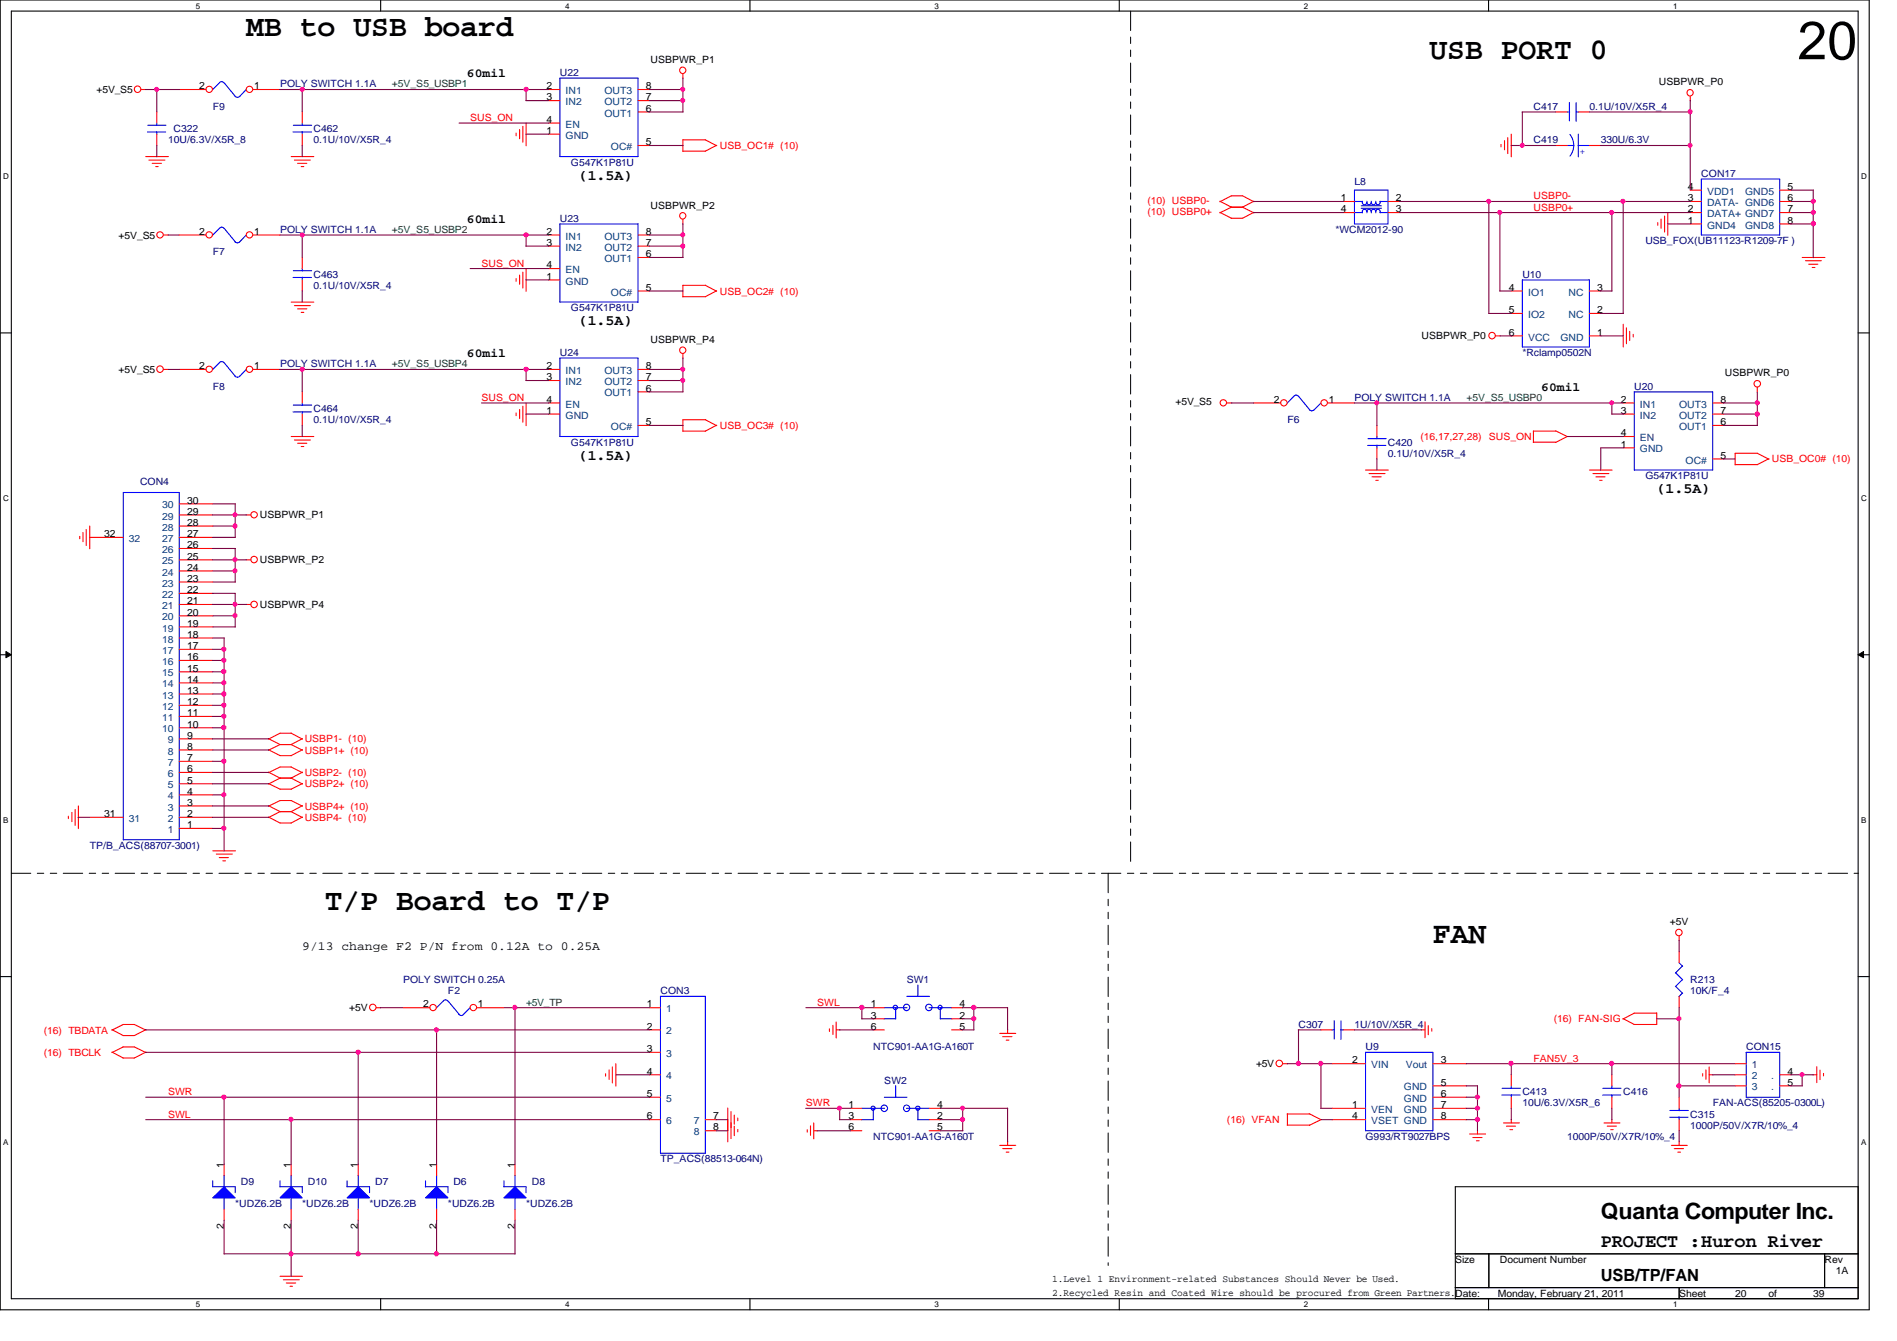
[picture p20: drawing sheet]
<svg xmlns="http://www.w3.org/2000/svg" width="297mm" height="210mm" viewBox="0 0 297 210" stroke-linecap="round" stroke-linejoin="round" font-family="sans-serif">
<defs><g id="words">
<text font-size="8.4" x="281.5" y="9.3">20</text>
<g font-size="4.7">
<text x="38.6" y="5.7">MB to USB board</text>
<text x="223.8" y="9.2">USB PORT 0</text>
<text x="50.8" y="142.4">T/P Board to T/P</text>
<text x="224.4" y="147.6">FAN</text>
</g>
<text font-size="3.5" x="250.7" y="190.8">Quanta Computer Inc.</text>
<text font-size="3" x="250.7" y="195.2">PROJECT :Huron River</text>
<text font-size="2.6" x="250.7" y="200.4">USB/TP/FAN</text>
<g font-size="2.3">
<text x="90.6" y="28.2">(1.5A)</text>
<text x="90.6" y="50.9">(1.5A)</text>
<text x="90.6" y="72">(1.5A)</text>
<text x="259.4" y="77.2">(1.5A)</text>
</g>
<g font-size="1.9">
<text x="73.1" y="12.1">60mil</text>
<text x="73.1" y="34.9">60mil</text>
<text x="73.1" y="55.9">60mil</text>
<text x="241.3" y="61.2">60mil</text>
<text x="47.3" y="148.7">9/13 change F2 P/N from 0.12A to 0.25A</text>
</g>
<g font-size="1.6" fill="#000080">
<text x="87.7" y="11.9">U22</text>
<text x="33.3" y="17.2">F9</text>
<text x="43.9" y="13.7">POLY SWITCH 1.1A</text>
<text x="240.1" y="17.2">C417</text>
<text x="248.9" y="17.2">0.1U/10V/X5R_4</text>
<text x="26.3" y="22.4">10U/6.3V/X5R_8</text>
<text x="27.2" y="20.7">C322</text>
<text x="49.1" y="20.7">C462</text>
<text x="49.1" y="22.4">0.1U/10V/X5R_4</text>
<text x="240.1" y="22.4">C419</text>
<text x="250.7" y="22.4">330U/6.3V</text>
<text x="89.4" y="26">G547K1P81U</text>
<text x="212.1" y="29">L8</text>
<text x="266.4" y="27.7">CON17</text>
<text x="87.7" y="34.7">U23</text>
<text x="33.3" y="40">F7</text>
<text x="43.9" y="36.5">POLY SWITCH 1.1A</text>
<text x="209.1" y="36.5">*WCM2012-90</text>
<text x="257.6" y="38.2">USB_FOX(UB11123-R1209-7F )</text>
<text x="49.1" y="43.5">C463</text>
<text x="49.1" y="45.3">0.1U/10V/X5R_4</text>
<text x="238.4" y="43.5">U10</text>
<text x="89.4" y="48.7">G547K1P81U</text>
<text x="43.9" y="57.5">POLY SWITCH 1.1A</text>
<text x="87.7" y="55.8">U24</text>
<text x="238.4" y="55.8">*Rclamp0502N</text>
<text x="33.3" y="61">F8</text>
<text x="49.1" y="64.5">C464</text>
<text x="212.1" y="62.8">POLY SWITCH 1.1A</text>
<text x="255.9" y="61">U20</text>
<text x="49.1" y="66.3">0.1U/10V/X5R_4</text>
<text x="89.4" y="69.8">G547K1P81U</text>
<text x="201.6" y="66.3">F6</text>
<text x="217.3" y="69.8">C420</text>
<text x="217.3" y="71.5">0.1U/10V/X5R_4</text>
<text x="21.9" y="75.9">CON4</text>
<text x="257.6" y="75">G547K1P81U</text>
<text x="14.1" y="132.9">TP/B_ACS(88707-3001)</text>
<text x="63.1" y="153.9">POLY SWITCH 0.25A</text>
<text x="70.1" y="155.7">F2</text>
<text x="103.4" y="155.7">CON3</text>
<text x="142" y="153.9">SW1</text>
<text x="264.7" y="153.9">R213</text>
<text x="264.7" y="155.7">10K/F_4</text>
<text x="203.3" y="160.9">C307</text>
<text x="212.1" y="160.9">1U/10V/X5R_4</text>
<text x="136.7" y="164.4">NTC901-AA1G-A160T</text>
<text x="213.8" y="164.4">U9</text>
<text x="273.4" y="164.4">CON15</text>
<text x="138.5" y="169.7">SW2</text>
<text x="238.4" y="171.4">C413</text>
<text x="238.4" y="173.2">10U/6.3V/X5R_6</text>
<text x="254.2" y="171.4">C416</text>
<text x="268.2" y="173.2">FAN-ACS(85205-0300L)</text>
<text x="136.7" y="178.4">NTC901-AA1G-A160T</text>
<text x="213.8" y="178.4">G993/RT9027BPS</text>
<text x="245.4" y="178.4">1000P/50V/X7R/10%_4</text>
<text x="264.7" y="174.9">C315</text>
<text x="264.7" y="176.7">1000P/50V/X7R/10%_4</text>
<text x="37.7" y="185.5">D9</text>
<text x="48.2" y="185.5">D10</text>
<text x="58.8" y="185.5">D7</text>
<text x="71" y="185.5">D6</text>
<text x="83.3" y="185.5">D8</text>
<text x="103.4" y="181.9">TP_ACS(88513-064N)</text>
<text x="36.8" y="188.9">*UDZ6.2B</text>
<text x="47.3" y="188.9">*UDZ6.2B</text>
<text x="57.9" y="188.9">*UDZ6.2B</text>
<text x="70.1" y="188.9">*UDZ6.2B</text>
<text x="82.4" y="188.9">*UDZ6.2B</text>
</g>
<g font-size="1.6">
<text x="101.9" y="9.8">USBPWR_P1</text>
<text x="15.1" y="14.6">+5V_S5</text>
<text x="31.2" y="14">2</text>
<text x="39.8" y="14">1</text>
<text x="85.6" y="14">2</text>
<text x="85.6" y="15.7">3</text>
<text x="101.1" y="17.5">6</text>
<text x="101.1" y="15.7">7</text>
<text x="101.1" y="14">8</text>
<text x="259.8" y="13.3">USBPWR_P0</text>
<text x="85.6" y="19.2">4</text>
<text x="85.6" y="21">1</text>
<text x="101.1" y="22.7">5</text>
<text x="264.3" y="29.7">4</text>
<text x="279.9" y="29.7">5</text>
<text x="101.9" y="32.6">USBPWR_P2</text>
<text x="210" y="31.5">1</text>
<text x="210" y="33.2">4</text>
<text x="218.6" y="33.2">3</text>
<text x="218.6" y="31.5">2</text>
<text x="264.3" y="31.5">3</text>
<text x="264.3" y="33.2">2</text>
<text x="264.3" y="35">1</text>
<text x="279.9" y="31.5">6</text>
<text x="279.9" y="33.2">7</text>
<text x="279.9" y="35">8</text>
<text x="18.6" y="37.3">+5V_S5</text>
<text x="31.2" y="36.7">2</text>
<text x="39.8" y="36.7">1</text>
<text x="85.6" y="36.7">2</text>
<text x="85.6" y="42">4</text>
<text x="85.6" y="38.5">3</text>
<text x="101.1" y="40.3">6</text>
<text x="101.1" y="38.5">7</text>
<text x="101.1" y="36.7">8</text>
<text x="85.6" y="43.8">1</text>
<text x="101.1" y="45.5">5</text>
<text x="236.3" y="45.5">4</text>
<text x="250.1" y="45.5">3</text>
<text x="101.9" y="53.6">USBPWR_P4</text>
<text x="222.6" y="53.1">USBPWR_P0</text>
<text x="236.3" y="49">5</text>
<text x="236.3" y="52.5">6</text>
<text x="250.1" y="52.5">1</text>
<text x="250.1" y="49">2</text>
<text x="18.6" y="58.4">+5V_S5</text>
<text x="31.2" y="57.8">2</text>
<text x="39.8" y="57.8">1</text>
<text x="85.6" y="57.8">2</text>
<text x="85.6" y="59.5">3</text>
<text x="101.1" y="59.5">7</text>
<text x="101.1" y="57.8">8</text>
<text x="270.1" y="58.9">USBPWR_P0</text>
<text x="85.6" y="63">4</text>
<text x="85.6" y="64.8">1</text>
<text x="101.1" y="61.3">6</text>
<text x="184.1" y="63.5">+5V_S5</text>
<text x="199.5" y="63">2</text>
<text x="208.1" y="63">1</text>
<text x="253.8" y="63">2</text>
<text x="253.8" y="64.8">3</text>
<text x="269.4" y="64.8">7</text>
<text x="269.4" y="63">8</text>
<text x="101.1" y="66.5">5</text>
<text x="253.8" y="68.3">4</text>
<text x="253.8" y="70.1">1</text>
<text x="269.4" y="71.8">5</text>
<text x="269.4" y="66.5">6</text>
<text x="29.3" y="78.8">30</text>
<text x="29.3" y="80.6">29</text>
<text x="29.3" y="82.3">28</text>
<text x="40.7" y="81.2">USBPWR_P1</text>
<text x="16.3" y="84.1">32</text>
<text x="29.3" y="84.1">27</text>
<text x="29.3" y="85.8">26</text>
<text x="29.3" y="87.6">25</text>
<text x="29.3" y="89.3">24</text>
<text x="40.7" y="88.2">USBPWR_P2</text>
<text x="29.3" y="91.1">23</text>
<text x="29.3" y="92.8">22</text>
<text x="29.3" y="94.6">21</text>
<text x="40.7" y="95.2">USBPWR_P4</text>
<text x="29.3" y="96.4">20</text>
<text x="29.3" y="98.1">19</text>
<text x="29.3" y="99.8">18</text>
<text x="29.3" y="101.6">17</text>
<text x="29.3" y="103.3">16</text>
<text x="29.3" y="105.1">15</text>
<text x="29.3" y="106.8">14</text>
<text x="29.3" y="108.6">13</text>
<text x="29.3" y="110.4">12</text>
<text x="29.3" y="112.1">11</text>
<text x="29.3" y="113.9">10</text>
<text x="29.3" y="115.6">9</text>
<text x="29.3" y="117.3">8</text>
<text x="29.3" y="119.1">7</text>
<text x="29.3" y="120.9">6</text>
<text x="29.3" y="122.6">5</text>
<text x="29.3" y="124.4">4</text>
<text x="16.3" y="127.9">31</text>
<text x="29.3" y="126.1">3</text>
<text x="29.3" y="127.9">2</text>
<text x="29.3" y="129.6">1</text>
<text x="261.5" y="144.8">+5V</text>
<text x="54.7" y="158.3">+5V</text>
<text x="66.2" y="157.7">2</text>
<text x="74.8" y="157.7">1</text>
<text x="101.3" y="157.7">1</text>
<text x="101.3" y="161.2">2</text>
<text x="136.4" y="157.7">1</text>
<text x="136.4" y="159.4">3</text>
<text x="136.4" y="161.2">6</text>
<text x="150.2" y="159.4">2</text>
<text x="150.2" y="157.7">4</text>
<text x="150.2" y="161.2">5</text>
<text x="101.3" y="164.7">3</text>
<text x="196.7" y="167">+5V</text>
<text x="211.7" y="166.5">2</text>
<text x="225.6" y="166.5">3</text>
<text x="101.3" y="168.2">4</text>
<text x="101.3" y="171.7">5</text>
<text x="132.8" y="173.4">1</text>
<text x="146.7" y="173.4">4</text>
<text x="211.7" y="173.4">1</text>
<text x="225.6" y="169.9">5</text>
<text x="225.6" y="171.7">6</text>
<text x="225.6" y="173.4">7</text>
<text x="279.9" y="168.2">4</text>
<text x="279.9" y="169.9">5</text>
<text x="101.3" y="175.2">6</text>
<text x="111.7" y="175.2">7</text>
<text x="111.7" y="177">8</text>
<text x="132.8" y="175.2">3</text>
<text x="132.8" y="177">6</text>
<text x="146.7" y="175.2">2</text>
<text x="146.7" y="177">5</text>
<text x="211.7" y="175.2">4</text>
<text x="225.6" y="175.2">8</text>
<text x="35" y="182.8" transform="rotate(-90 35 182.8)">1</text>
<text x="45.5" y="182.8" transform="rotate(-90 45.5 182.8)">1</text>
<text x="56" y="182.8" transform="rotate(-90 56 182.8)">1</text>
<text x="68.3" y="182.8" transform="rotate(-90 68.3 182.8)">1</text>
<text x="80.6" y="182.8" transform="rotate(-90 80.6 182.8)">1</text>
<text x="35" y="192.4" transform="rotate(-90 35 192.4)">2</text>
<text x="45.5" y="192.4" transform="rotate(-90 45.5 192.4)">2</text>
<text x="56" y="192.4" transform="rotate(-90 56 192.4)">2</text>
<text x="68.3" y="192.4" transform="rotate(-90 68.3 192.4)">2</text>
<text x="80.6" y="192.4" transform="rotate(-90 80.6 192.4)">2</text>
<text x="227.9" y="197.7">Size</text>
<text x="234.9" y="197.7">Document Number</text>
<text x="285.7" y="197.7">Rev</text>
<text x="164.8" y="200.7">1.Level 1 Environment-related Substances Should Never be Used.</text>
<text x="164.8" y="202.9">2.Recycled Resin and Coated Wire should be procured from Green Partners.Date:</text>
<text x="234.5" y="203">Monday, February 21, 2011</text>
<text x="262.9" y="203">Sheet</text>
<text x="271.7" y="203">20</text>
<text x="276.9" y="203">of</text>
<text x="283.9" y="203">39</text>
<text x="287.4" y="199.5">1A</text>
</g>
<g font-size="1.6" fill="#008000">
<text x="61.4" y="13.7">+5V_S5_USBP1</text>
<text x="61.4" y="36.5">+5V_S5_USBP2</text>
<text x="61.4" y="57.5">+5V_S5_USBP4</text>
<text x="229.6" y="62.8">+5V_S5_USBP0</text>
<text x="82.4" y="157.4">+5V_TP</text>
</g>
<g font-size="1.6" fill="#004080">
<text x="88.6" y="14.7">IN1</text>
<text x="88.6" y="16.5">IN2</text>
<text x="94.7" y="14.7">OUT3</text>
<text x="94.7" y="16.5">OUT2</text>
<text x="88.6" y="20">EN</text>
<text x="88.6" y="21.7">GND</text>
<text x="94.7" y="18.2">OUT1</text>
<text x="95.7" y="23.5">OC#</text>
<text x="267.3" y="30.5">VDD1</text>
<text x="267.3" y="32.3">DATA- GND6</text>
<text x="267.3" y="34">DATA+ GND7</text>
<text x="267.3" y="35.8">GND4</text>
<text x="273.3" y="30.5">GND5</text>
<text x="273.3" y="35.8">GND8</text>
<text x="88.6" y="37.5">IN1</text>
<text x="88.6" y="39.2">IN2</text>
<text x="94.7" y="41">OUT1</text>
<text x="94.7" y="37.5">OUT3</text>
<text x="94.7" y="39.2">OUT2</text>
<text x="88.6" y="42.8">EN</text>
<text x="88.6" y="44.5">GND</text>
<text x="95.7" y="46.3">OC#</text>
<text x="239.3" y="46.3">IO1</text>
<text x="245.6" y="46.3">NC</text>
<text x="239.3" y="49.8">IO2</text>
<text x="239.3" y="53.3">VCC</text>
<text x="244.3" y="53.3">GND</text>
<text x="245.6" y="49.8">NC</text>
<text x="88.6" y="58.5">IN1</text>
<text x="94.7" y="58.5">OUT3</text>
<text x="88.6" y="63.8">EN</text>
<text x="88.6" y="65.5">GND</text>
<text x="88.6" y="60.3">IN2</text>
<text x="94.7" y="62.1">OUT1</text>
<text x="94.7" y="60.3">OUT2</text>
<text x="256.8" y="63.8">IN1</text>
<text x="256.8" y="65.5">IN2</text>
<text x="262.9" y="65.5">OUT2</text>
<text x="262.9" y="63.8">OUT3</text>
<text x="95.7" y="67.3">OC#</text>
<text x="256.8" y="69">EN</text>
<text x="256.8" y="70.8">GND</text>
<text x="262.9" y="67.3">OUT1</text>
<text x="263.9" y="72.6">OC#</text>
<text x="25.4" y="79.6">30</text>
<text x="25.4" y="81.3">29</text>
<text x="25.4" y="83.1">28</text>
<text x="20.2" y="84.8">32</text>
<text x="25.4" y="84.8">27</text>
<text x="25.4" y="86.6">26</text>
<text x="25.4" y="88.3">25</text>
<text x="25.4" y="90.1">24</text>
<text x="25.4" y="91.8">23</text>
<text x="25.4" y="93.6">22</text>
<text x="25.4" y="95.3">21</text>
<text x="25.4" y="97.1">20</text>
<text x="25.4" y="98.8">19</text>
<text x="25.4" y="100.6">18</text>
<text x="25.4" y="102.4">17</text>
<text x="25.4" y="104.1">16</text>
<text x="25.4" y="105.9">15</text>
<text x="25.4" y="107.6">14</text>
<text x="25.4" y="109.3">13</text>
<text x="25.4" y="111.1">12</text>
<text x="25.4" y="112.9">11</text>
<text x="25.4" y="114.6">10</text>
<text x="26.3" y="116.4">9</text>
<text x="26.3" y="118.1">8</text>
<text x="26.3" y="119.9">7</text>
<text x="26.3" y="121.6">6</text>
<text x="26.3" y="123.4">5</text>
<text x="26.3" y="125.1">4</text>
<text x="20.2" y="128.7">31</text>
<text x="26.3" y="126.9">3</text>
<text x="26.3" y="128.7">2</text>
<text x="26.3" y="130.4">1</text>
<text x="104.3" y="158.5">1</text>
<text x="104.3" y="161.9">2</text>
<text x="104.3" y="165.4">3</text>
<text x="214.7" y="167.2">VIN</text>
<text x="220.1" y="167.2">Vout</text>
<text x="274.3" y="167.2">1</text>
<text x="104.3" y="169">4</text>
<text x="104.3" y="172.5">5</text>
<text x="219.8" y="170.7">GND</text>
<text x="219.8" y="172.5">GND</text>
<text x="274.3" y="169">2</text>
<text x="274.3" y="170.7">3</text>
<text x="277.3" y="169">.</text>
<text x="277.3" y="170.7">.</text>
<text x="104.3" y="176">6</text>
<text x="108.7" y="177.7">8</text>
<text x="108.7" y="176">7</text>
<text x="214.7" y="174.2">VEN</text>
<text x="214.7" y="176">VSET GND</text>
<text x="219.8" y="174.2">GND</text>
</g>
<g font-size="1.6" fill="#f00">
<text x="73.6" y="19">SUS_ON</text>
<text x="112.7" y="23.3">USB_OC1# (10)</text>
<text x="179.7" y="33.7">(10) USBP0+</text>
<text x="179.7" y="31.9">(10) USBP0-</text>
<text x="240.1" y="31.2">USBP0-</text>
<text x="240.1" y="33">USBP0+</text>
<text x="75.4" y="41.7">SUS_ON</text>
<text x="112.7" y="46.1">USB_OC2# (10)</text>
<text x="75.4" y="62.8">SUS_ON</text>
<text x="112.7" y="67.1">USB_OC3# (10)</text>
<text x="222.4" y="68.9">(16,17,27,28)</text>
<text x="233.1" y="68.9">SUS_ON</text>
<text x="277.4" y="72.4">USB_OC0# (10)</text>
<text x="47.7" y="118">USBP1+ (10)</text>
<text x="47.7" y="116.2">USBP1- (10)</text>
<text x="47.7" y="121.5">USBP2- (10)</text>
<text x="47.7" y="123.2">USBP2+ (10)</text>
<text x="47.7" y="126.7">USBP4+ (10)</text>
<text x="47.7" y="128.5">USBP4- (10)</text>
<text x="6.9" y="161.8">(16) TBDATA</text>
<text x="128" y="157.4">SWL</text>
<text x="243.3" y="160">(16) FAN-SIG</text>
<text x="6.9" y="165.3">(16) TBCLK</text>
<text x="240.1" y="166.2">FAN5V_3</text>
<text x="26.3" y="171.4">SWR</text>
<text x="126.2" y="173.2">SWR</text>
<text x="26.3" y="174.9">SWL</text>
<text x="192.1" y="175.8">(16) VFAN</text>
</g>
<text font-size="1.6" fill="#00f" x="247.4" y="23.3" transform="rotate(90 247.4 23.3)">+</text>
<g font-size="1.3">
<text x="30.7" y="1.4">5</text>
<text x="88.5" y="1.4">4</text>
<text x="146.3" y="1.4">3</text>
<text x="204.2" y="1.4">2</text>
<text x="262" y="1.4">1</text>
<text x=".5" y="28.1">D</text>
<text x="291.4" y="28.1">D</text>
<text x=".5" y="78.4">C</text>
<text x="291.4" y="78.4">C</text>
<text x=".5" y="128.8">B</text>
<text x="291.4" y="128.8">B</text>
<text x=".5" y="179.2">A</text>
<text x="291.4" y="179.2">A</text>
<text x="30.7" y="204.6">5</text>
<text x="88.5" y="204.6">4</text>
<text x="146.3" y="204.6">3</text>
<text x="204.2" y="204.6">2</text>
<text x="262" y="204.6">1</text>
</g>
</g></defs>
<path d="M0 0h292.7v205h-292.7zM1.8 1.7h289.2v201.6h-289.2z" fill="none" stroke="#000" stroke-width=".17"/>
<g fill="#fff">
<path d="M30.7 .2h.7v1.4h-.7z"/>
<path d="M30.7 203.5h.7v1.4h-.7z"/>
</g>
<path d="M59.6 0v1.7M59.6 203.3v1.7" fill="none" stroke="#000" stroke-width=".17"/>
<g fill="#fff">
<path d="M88.5 .2h.7v1.4h-.7z"/>
<path d="M88.5 203.5h.7v1.4h-.7z"/>
</g>
<path d="M117.4 0v1.7M117.4 203.3v1.7" fill="none" stroke="#000" stroke-width=".17"/>
<g fill="#fff">
<path d="M146.3 .2h.7v1.4h-.7z"/>
<path d="M146.3 203.5h.7v1.4h-.7z"/>
</g>
<path d="M175.3 0v1.7M175.3 203.3v1.7" fill="none" stroke="#000" stroke-width=".17"/>
<g fill="#fff">
<path d="M204.2 .2h.6v1.4h-.6z"/>
<path d="M204.2 203.5h.6v1.4h-.6z"/>
</g>
<path d="M233.1 0v1.7M233.1 203.3v1.7" fill="none" stroke="#000" stroke-width=".17"/>
<g fill="#fff">
<path d="M262 .2h.7v1.4h-.7z"/>
<path d="M262 203.5h.7v1.4h-.7z"/>
<path d="M.5 26.9h.9v1.4h-.9z"/>
<path d="M291.4 26.9h.9v1.4h-.9z"/>
<path d="M.5 77.3h.9v1.4h-.9z"/>
<path d="M291.4 77.3h.9v1.4h-.9z"/>
</g>
<path d="M0 52.1h1.8M291 52.1h1.7" fill="none" stroke="#000" stroke-width=".17"/>
<g fill="#fff">
<path d="M.5 127.7h.8v1.4h-.8z"/>
<path d="M291.4 127.7h.8v1.4h-.8z"/>
</g>
<path d="M0 102.5h1.8M291 102.5h1.7" fill="none" stroke="#000" stroke-width=".17"/>
<path d="M.9 102l.9 .5-.9 .5zM291 102.5l.8-.5v1z" fill="#000"/>
<path d="M.9 102l.9 .5-.9 .5zM291 102.5l.8-.5v1z" fill="none" stroke="#000" stroke-width=".16"/>
<g fill="#fff">
<path d="M.5 178.1h.8v1.4h-.8z"/>
<path d="M291.4 178.1h.8v1.4h-.8z"/>
</g>
<path d="M0 152.9h1.8M291 152.9h1.7M227.9 185.8h63.1v17.5h-63.1zM227.9 196.3h63.1M233.1 196.3v5.2M285.7 196.3v5.2M227.9 201.5h63.1M262.9 201.5v1.8" fill="none" stroke="#000" stroke-width=".17"/>
<path d="M177 1.7v133.3M1.8 136.7h289.2M173.5 136.7v61.4" fill="none" stroke="#000" stroke-width=".16" stroke-dasharray="3 1 1 1 1 1"/>
<g fill="none" stroke="#f00" stroke-width=".17">
<path d="M22.1 14h.8M81.9 19.8v2.5M82.4 19.3v3.5M106.9 11.6v.7M264.7 15.1v.7M22.8 24.5h3.6M23.3 25.1h2.5M23.8 25.6h1.5M24.4 26.1h.4M25.6 36.8h.8M45.6 24.5h3.5M46.1 25.1h2.5"/>
<path d="M46.6 25.6h1.4M47.2 26.1h.4M80.8 20.8v.5M81.4 20.3v1.4M106.9 23.7h3.6M106.9 34.3v.8M110.4 21.9l1.8 .9M110.5 21.9h-3.6v1.8M112.2 22.7l-1.8 1M191 31.5l1.8 .9-1.8 .9M191 33.2l1.8 1M192.8 32.4h1.8"/>
<path d="M192.8 30.6h1.8l1.7 1M192.8 30.6l-1.8 1M194.6 32.4l1.7 .9M196.3 33.2l-1.7 1h-1.8M196.3 31.5l-1.7 .9M210.4 31.5h1.7M210.4 33.3h1.7M217.3 31.5h1.8M217.3 33.3h1.8M235 22.6v.4M235.6 22v1.5M236.1 21.5v2.5"/>
<path d="M236.6 21v3.6M243.6 22.8h1.8M248.9 22.8h1.8M259.6 34.8v.5M260.1 34.3v1.4M260.6 33.8v2.5M261.2 33.3v3.5M264.7 29.8h1.7M264.7 31.5h1.7M264.7 33.3h1.7M264.7 35.1h1.7M278.7 29.8h1.8"/>
<path d="M278.7 31.5h1.8M278.7 33.3h1.8M278.7 35.1h1.8M25.6 57.8h.8M45.6 47.3h3.5M46.1 47.8h2.5M46.6 48.3h1.4M47.2 48.9h.4M80.8 43.6v.4M81.4 43.1v1.4M81.9 42.6v2.5M82.4 42v3.6"/>
<path d="M106.9 55.4v.7M106.9 46.4h3.6M110.4 44.7l1.8 .9M110.5 44.7h-3.6v1.8M112.2 45.5l-1.8 .9M234.2 52.6h.7M254.2 50.8v3.5M254.7 51.3v2.5M255.2 51.9v1.4M255.7 52.3v.4M282.2 40.3h3.5M282.7 40.8h2.5"/>
<path d="M283.2 41.4h1.4M283.8 41.9h.4M28.1 78.9h5.2M45.6 68.3h3.5M46.1 68.9h2.5M46.6 69.4h1.4M47.2 69.9h.4M80.8 64.6v.5M81.4 64.1v1.4M81.9 63.6v2.5M82.4 63.1v3.5M106.9 67.5h3.6"/>
<path d="M110.4 65.7l1.8 .9M110.5 65.7h-3.6v1.8M112.2 66.5l-1.8 1M192.1 63.1h.8M213.8 73.6h3.6M214.4 74.1h2.5M214.8 74.6h1.5M215.4 75.2h.4M215.6 66.6v1.7M215.6 70.1v1.7M240.1 67.5h3.5M240.1 69.2h3.5"/>
<path d="M240.1 67.5v1.8M243.6 67.4l1.8 .9-1.8 1M248.9 73.6h3.5M249.4 74.1h2.5M249.9 74.6h1.4M250.5 75.2h.4M254.2 68.3h1.7M254.2 63.1h1.7M254.2 70.1h1.7M254.2 64.8h1.7M268.2 63.1h1.7M268.2 71.8h1.7"/>
<path d="M268.2 66.6h1.7M268.2 64.8h1.7M271.7 72.7h3.5M275.2 71l1.8 .9M275.2 60.6v.8M275.2 71h-3.5v1.8M277 71.8l-1.8 .9M12.5 83.9v.4M13 83.4v1.4M13.5 82.9v2.5M14.1 82.3v3.6M14.1 84.1h5.2"/>
<path d="M28.1 80.6h5.2M28.1 87.6h5.2M28.1 94.6h5.2M28.1 82.3h5.2M28.1 84.1h5.2M28.1 85.9h5.2M28.1 89.4h5.2M28.1 91.1h5.2M28.1 92.9h5.2M28.1 96.4h5.2M28.1 98.1h5.2M28.1 99.9h5.2"/>
<path d="M38.5 80.6h.8M38.5 87.6h.8M38.5 94.6h.8M28.1 101.6h5.2M28.1 103.4h5.2M28.1 105.2h5.2M28.1 106.9h5.2M28.1 108.6h5.2M28.1 110.4h5.2M28.1 112.1h5.2M28.1 113.9h5.2M28.1 115.7h5.2"/>
<path d="M28.1 117.4h5.2M28.1 119.2h5.2M42 117.3l1.9 1h1.7M42 115.6l1.9 .9M43.9 116.5h1.7M43.9 116.5l-1.9 .9M45.6 114.8l1.8 .9M45.6 114.8h-1.7l-1.9 .9M47.4 115.6l-1.8 .9 1.8 .9M47.4 117.3l-1.8 1M10.7 127.8v.3M11.3 127.2v1.4"/>
<path d="M11.8 126.7v2.5M12.3 126.2v3.5M14.1 127.9h5.2M28.1 120.9h5.2M28.1 122.7h5.2M28.1 124.4h5.2M28.1 126.2h5.2M28.1 127.9h5.2M28.1 129.7h5.2M33.3 133.2h3.6M33.9 133.7h2.5M34.3 134.2h1.5"/>
<path d="M34.9 134.7h.4M42 126.1l1.9 .9M42 120.9l1.9 .9M42 127.9l1.9 .9h1.7M42 122.6l1.9 .9h1.7M43.9 127h1.7M43.9 121.8h1.7M43.9 127l-1.9 1M43.9 121.8l-1.9 .9M45.6 125.3l1.8 .9M45.6 120.1l1.8 .8M45.6 125.3h-1.7l-1.9 .9"/>
<path d="M45.6 120.1h-1.7l-1.9 .8M47.4 126.1l-1.8 .9 1.8 1M47.4 120.9l-1.8 .9 1.8 .9M47.4 127.9l-1.8 .9M47.4 122.6l-1.8 .9M58.9 157.7h.7M130.9 160v2.5M223.1 159.9v2.5M254.1 159.4l1.8 1M255.9 158.6h3.5M255.9 158.6l-1.8 .9M259.4 158.5v1.9h-3.5"/>
<path d="M262.9 146.5v.7M17.5 164.7l1.8 .9M17.5 161.2l1.8 .9M19.3 163.9h1.7l1.9 .9M19.3 160.4h1.7l1.9 .8M19.3 163.9l-1.8 .9M19.3 160.4l-1.8 .8M22.9 164.7l-1.9 .9h-1.7M22.9 161.2l-1.9 .9h-1.7M94.8 168.1v.3M95.4 167.5v1.5M95.9 167v2.5"/>
<path d="M96.4 166.5v3.5M114 173.4v5.3M114.5 174v4.2M115 174.5v1.5M115 176.3v1.5M115.5 175v.4M115.5 176.8v.4M126.4 176.8v.4M126.9 176.2v1.5M127.4 175.8v2.5M127.4 177h.6M129.9 161v.5"/>
<path d="M130.4 160.5v1.4M130.9 161.2h.6M133.2 177h1.8M133.2 173.5h1.8M133.2 175.3h1.8M145.5 177h1.7M145.5 173.5h1.7M145.5 175.3h1.7M156.5 179.3h2.5M156.5 161.8h2.5M157 179.8h1.5M157 162.3h1.5"/>
<path d="M157.6 162.8h.4M157.8 161.2v.6M157.8 178.7v.6M200.9 166.5h.7M201.5 176.1h3.6M201.5 174.4h3.6M201.6 174.3v1.8M205 174.3l1.8 1-1.8 .8M222.5 161.2h.6M223.6 160.5v1.5M224.2 161v.4M230.1 177.5h2.5"/>
<path d="M230.6 178.1h1.5M231.2 178.6h.4M231.3 177v.5M235.4 175.8h2.5M235.9 176.3h1.4M236.4 176.8h.5M236.6 168.2v1.8M236.6 171.7v1.8M236.6 175.2v.6M251.2 175.8h2.5M251.7 176.3h1.4M252.2 176.8h.4"/>
<path d="M252.4 175.2v.6M261.7 179.3h2.5M262.2 179.8h1.4M262.9 178.7v.6M266.6 168.1v.3M267.1 167.5v1.5M267.6 167v2.5M267.6 168.2h.6M283.9 168.2h.6M284.5 167v2.5M285 167.5v1.5M285.5 168v.4"/>
<path d="M43.9 199.8h3.5M157.6 180.3h.4M262.7 180.3h.4M44.4 200.3h2.5M44.8 200.8h1.5M45.4 201.3h.4"/>
<circle cx="21.5" cy="14" r=".51"/>
<circle cx="106.9" cy="11" r=".5"/>
<circle cx="264.6" cy="14.5" r=".5"/>
<circle cx="25.1" cy="36.8" r=".5"/>
<circle cx="106.9" cy="33.8" r=".5"/>
<circle cx="25.1" cy="57.8" r=".51"/>
<circle cx="106.9" cy="54.8" r=".5"/>
<circle cx="233.6" cy="52.5" r=".51"/>
<circle cx="191.6" cy="63.1" r=".5"/>
<circle cx="275.2" cy="60.1" r=".51"/>
<circle cx="39.8" cy="87.6" r=".51"/>
<circle cx="39.8" cy="94.6" r=".51"/>
<circle cx="39.8" cy="80.6" r=".5"/>
<circle cx="58.4" cy="157.7" r=".51"/>
<circle cx="262.9" cy="146" r=".51"/>
<circle cx="200.3" cy="166.4" r=".51"/>
</g>
<g fill="none" stroke="#00f" stroke-width=".17">
<path d="M212 31.5h1.3M212 33.3h1.3M212.1 29.8h5.2v5.3h-5.2zM213.1 32.2h3.2M213.1 32.6h3.2M213.3 31.5a.38 .38 0 0 0 .2 .5 .38 .38 0 0 0 .5-.3M214 33.1a.38 .38 0 0 0-.5-.3 .38 .38 0 0 0-.2 .5M214 33.1a.34 .34 0 0 1 .4-.3 .34 .34 0 0 1 .3 .3M214 31.7a.34 .34 0 0 0 .4 .3 .34 .34 0 0 0 .3-.3M214 31.5v.2M214 33.1v.2M214.7 33.1a.36 .36 0 0 1 .4-.3 .36 .36 0 0 1 .3 .3"/>
<path d="M214.7 31.7a.36 .36 0 0 0 .4 .3 .36 .36 0 0 0 .3-.3M214.7 31.5v.2M214.7 33.1v.2M215.4 33.1a.34 .34 0 0 1 .4-.3 .34 .34 0 0 1 .3 .3v.2M215.4 31.5v.2M215.4 33.1v.2M216.1 31.5h1.2M216.1 33.3h1.2M216.1 31.5a.39 .39 0 0 1-.1 .4 .39 .39 0 0 1-.4 .1l-.2-.3M245.4 22.8h1M245.8 21l.5 1 .1 .8M246.4 22.8l-.2 1-.4 .6"/>
<path d="M247.1 22.8h1.8M247.1 21v3.6M266.4 28h12.3v8.8h-12.3zM19.3 77.1h8.8v54.3h-8.8zM214.2 69.7h2.8M214.2 68.7h2.8M215.6 68.3v.4M215.6 69.7v.4M255.9 61.3h12.3v12.3h-12.3zM134.9 175.3h1.8M135 173.5h3.5M136.7 173.5v1.8"/>
<path d="M138.5 171.7h3.5M140.2 169.9v1.8M141.9 173.5h3.6M143.7 175.3h1.8M143.7 173.5v1.8M235.2 171.4h2.8M235.2 170.3h2.9M236.6 170v.4M236.6 171.4v.3"/>
<circle cx="136.7" cy="173.5" r=".32"/>
<circle cx="138.5" cy="173.5" r=".51"/>
<circle cx="141.9" cy="173.5" r=".5"/>
<circle cx="143.7" cy="173.5" r=".33"/>
</g>
<path d="M68.4 185.8l1.7 1.7h-3.5z" fill="#00f"/>
<path d="M208.9 159.8v2.8M210 159.8v2.9M208.6 161.2h.4M209.9 161.2h.5M66.6 185.8h3.5v.9M66.6 184.8v1M68.4 185.8l1.7 1.7h-3.5zM68.4 184v1.8M68.4 187.5v1.8" fill="none" stroke="#00f" stroke-width=".17"/>
<path d="M206.8 161.2h1.8M210.4 161.2h1.7M68.4 182.2v1.8M68.4 189.3v1.7" fill="none" stroke="#f00" stroke-width=".17"/>
<path d="M54.4 187.5l1.7-1.7 1.8 1.7z" fill="#00f"/>
<path d="M262.4 152.3l1.1 1.1M262.4 154.4l1.1 1.1M262.9 150.7l.6 .6M263.4 151.2l-1.1 1.1M263.4 153.3l-1.1 1.1M263.4 155.4l-.5 .6M54.3 185.8h3.6v.9M54.4 187.5l1.7-1.7 1.8 1.7zM54.4 184.8v1M56.1 184v1.8M56.1 187.5v1.8" fill="none" stroke="#00f" stroke-width=".17"/>
<path d="M262.9 149v1.7M262.9 156v1.7M56.1 182.2v1.8M56.1 189.3v1.7" fill="none" stroke="#f00" stroke-width=".17"/>
<path d="M78.9 187.5l1.7-1.7 1.8 1.7z" fill="#00f"/>
<path d="M261.4 174.9h2.9M261.5 173.8h2.9M262.9 173.5v.4M262.9 174.8v.5M78.9 185.8h3.5v.9M78.9 187.5l1.7-1.7 1.8 1.7zM78.9 184.8v1M80.6 184v1.8M80.6 187.5v1.8" fill="none" stroke="#00f" stroke-width=".17"/>
<path d="M262.9 171.7v1.8M262.9 175.3v1.7M80.6 182.2v1.8M80.6 189.3v1.7" fill="none" stroke="#f00" stroke-width=".17"/>
<path d="M43.9 187.5l1.7-1.7 1.7 1.7z" fill="#00f"/>
<g fill="none" stroke="#00f" stroke-width=".17">
<path d="M70.1 156.7a.42 .42 0 0 0-.7 0l-1.1 1.1M70.1 156.7l1.8 2.1M71.8 158.7l.4 .3 .4-.3M73.6 157.7l-1 1.1M103.4 156h7v24.5h-7zM213.8 164.7h10.6v12.3h-10.6zM250.9 171.4h2.9M251 170.3h2.8M252.4 170v.4M252.4 171.4v.3M273.4 164.7h5.3v7h-5.3zM43.8 185.8h3.5v.9"/>
<path d="M43.9 187.5l1.7-1.7 1.7 1.7zM43.9 184.8v1M45.6 184v1.8M45.6 187.5v1.8"/>
</g>
<g fill="none" stroke="#f00" stroke-width=".17">
<path d="M63.1 157.7h4.2M74.7 157.7h4.2M101.7 157.7h1.7M101.7 175.3h1.7M101.7 171.7h1.7M101.7 161.2h1.7M101.7 164.7h1.7M101.7 168.2h1.7M110.4 175.3h1.8M110.4 177h1.8M208.6 173.5h5.2M208.6 175.3h5.2"/>
<path d="M208.6 166.5h5.2M224.4 173.5h5.2M224.4 175.3h5.2M224.4 170h5.2M224.4 171.7h5.2M224.4 166.5h5.2M252.4 168.2v1.8M252.4 171.7v1.8M271.7 170h1.7M271.7 166.5h1.7M271.7 168.2h1.7M278.7 170h1.8"/>
<path d="M278.7 168.2h1.8M45.6 182.2v1.8M45.6 189.3v1.7"/>
<circle cx="67.8" cy="157.7" r=".5"/>
<circle cx="74.1" cy="157.7" r=".5"/>
</g>
<path d="M33.3 187.5l1.8-1.7 1.7 1.7z" fill="#00f"/>
<g fill="none" stroke="#00f" stroke-width=".17">
<path d="M23.2 19.6h2.8M24.6 19.3v.3M35 13a.42 .42 0 0 0-.6 0l-1.1 1.1M35.1 13l1.8 2.1M36.8 15.1a.51 .51 0 0 0 .7 0M38.6 14l-1.1 1.1M45.9 19.6h2.9M47.3 19.3v.3M87.7 12.2h12.2v12.3h-12.2zM245.4 17.5h.4M245.7 16v2.9M246.8 17.5h.3"/>
<path d="M246.8 16.1v2.9M23.1 20.7h2.8M24.6 20.6v.4M34.4 35.7l-1.1 1.1M34.4 35.7a.38 .38 0 0 1 .6 0M35.1 35.7l1.8 2.2M36.8 37.8a.51 .51 0 0 0 .7 0M38.6 36.8l-1.1 1.1M45.9 20.7h2.9M47.3 20.6v.4M87.7 35.1h12.2v12.2h-12.2zM35 56.8a.42 .42 0 0 0-.6 0l-1.1 1.1"/>
<path d="M35.1 56.8l1.8 2.1M36.8 58.9a.51 .51 0 0 0 .7 0M38.6 57.8l-1.1 1.1M45.9 43.4h2.9M45.9 42.4h2.9M47.3 42v.4M47.3 43.4v.4M87.7 56h12.2v12.3h-12.2zM238.4 43.8h10.5v10.5h-10.5zM45.9 64.5h2.9M45.9 63.4h2.9M47.3 63.1v.4"/>
<path d="M47.3 64.4v.4M202.6 62l-1.1 1.1M202.6 62l.3-.2 .4 .2M203.3 62l1.8 2.2M205 64.1l.4 .2 .4-.2M206.8 63.1l-1.1 1.1M138.4 159.5h1.8M138.5 157.7h3.5M140.2 157.7v1.8M142 156h3.5M143.7 154.2v1.8M145.5 157.7h3.5"/>
<path d="M147.2 159.5h1.9M147.2 157.7v1.8M33.3 185.8h3.5v.9M33.3 187.5l1.8-1.7 1.7 1.7zM33.3 184.8v1M35.1 184v1.8M35.1 187.5v1.8"/>
<circle cx="140.2" cy="157.7" r=".34"/>
<circle cx="141.9" cy="157.7" r=".5"/>
<circle cx="145.5" cy="157.7" r=".51"/>
<circle cx="147.2" cy="157.7" r=".33"/>
</g>
<g fill="none" stroke="#f00" stroke-width=".17">
<path d="M24.6 17.5v1.8M28.1 14h4.2M39.6 14h4.3M47.3 17.5v1.8M85.9 14h1.8M85.9 19.3h1.8M85.9 15.7h1.8M99.9 17.5h1.8M99.9 14h1.8M99.9 15.7h1.8M243.6 17.5h1.8M247.1 17.5h1.8"/>
<path d="M24.6 21v1.8M28.1 36.8h4.2M39.6 36.8h4.3M47.3 21v1.8M85.9 36.8h1.8M85.9 38.5h1.8M85.9 21h1.8M99.9 36.8h1.8M99.9 38.5h1.8M99.9 22.8h1.8M28.1 57.8h4.2M39.6 57.8h4.3"/>
<path d="M47.3 40.3v1.7M47.3 43.8v1.8M85.9 42h1.8M85.9 43.8h1.8M85.9 57.8h1.8M85.9 59.6h1.8M99.9 45.6h1.8M99.9 40.3h1.8M99.9 57.8h1.8M99.9 59.6h1.8M236.6 45.6h1.8M236.6 49.1h1.8"/>
<path d="M236.6 52.6h1.8M248.9 45.6h1.8M248.9 49.1h1.8M248.9 52.6h1.8M47.3 61.3v1.8M47.3 64.8v1.8M85.9 63.1h1.8M85.9 64.8h1.8M99.9 66.6h1.8M99.9 61.3h1.8M196.3 63.1h4.2M207.9 63.1h4.2"/>
<path d="M136.7 157.7h1.8M136.7 159.5h1.8M149 157.7h1.7M149 159.5h1.7M136.7 161.2h1.8M149 161.2h1.7M35.1 182.2v1.8M35.1 189.3v1.7"/>
<circle cx="32.8" cy="14" r=".5"/>
<circle cx="39.1" cy="14" r=".5"/>
<circle cx="32.8" cy="36.8" r=".5"/>
<circle cx="39.1" cy="36.8" r=".5"/>
<circle cx="32.8" cy="57.8" r=".5"/>
<circle cx="39.1" cy="57.8" r=".5"/>
<circle cx="201" cy="63.1" r=".5"/>
<circle cx="207.4" cy="63.1" r=".5"/>
</g>
<g fill="none" stroke="#800040" stroke-width=".17">
<path d="M22.8 14h5.3M24.6 14v3.5M43.8 14h42.1M47.3 14v3.5M71.9 19.3h14M82.3 15.7h3.6M82.4 14v1.7M101.7 14h5.3M101.7 15.7h5.3M101.7 17.5h5.3M106.9 12.2v5.3M238.3 17.5h5.3"/>
<path d="M238.4 17.5v5.3M248.9 17.5h15.8M264.7 15.7v14.1M24.6 22.8v1.8M26.3 36.8h1.8M43.8 36.8h42.1M47.3 22.7v1.8M47.3 36.7v3.6M82.3 21h3.6M82.3 38.5h3.6M82.4 36.7v1.8M101.7 22.8h5.3"/>
<path d="M101.7 36.8h5.3M101.7 38.5h5.3M106.9 35v5.3M196.3 33.3h14.1M196.3 31.5h14.1M219.1 33.3h45.6M219.1 31.5h45.6M233.1 31.5v17.6M234.9 33.2v12.4M236.6 22.8h7M250.7 22.8h14M252.4 33.2v12.4"/>
<path d="M254.2 31.5v17.6M261.1 35.1h3.6M280.5 35.1h3.5M280.5 33.3h3.5M280.5 31.5h3.5M280.5 29.8h3.5M283.9 29.8v10.5M26.3 57.8h1.8M43.8 57.8h42.1M47.3 45.5v1.8M47.3 57.8v3.5M73.6 42h12.3"/>
<path d="M82.3 43.8h3.6M82.3 59.6h3.6M82.4 57.8v1.8M101.7 45.6h5.3M101.7 40.3h5.3M101.7 57.8h5.3M101.7 59.6h5.3M106.9 56v5.3M233.1 49.1h3.5M234.8 45.6h1.8M234.9 52.6h1.8M250.7 52.6h3.5"/>
<path d="M250.7 45.6h1.7M250.7 49.1h3.5M33.3 78.9h3.6M36.8 78.9v5.2M47.3 66.5v1.8M75.4 63.1h10.5M82.3 64.8h3.6M101.7 61.3h5.3M101.7 66.6h5.3M192.8 63.1h3.5M212 63.1h42.2M215.6 63v3.6"/>
<path d="M215.6 71.8v1.8M245.4 68.3h8.8M252.3 64.8h1.9M252.4 63v1.8M254.2 70.1h-3.5v3.5M269.9 63.1h5.3M269.9 64.8h5.3M269.9 66.6h5.3M269.9 71.8h1.8M275.2 61.3v5.3M33.3 80.6h5.3M33.3 87.6h5.3"/>
<path d="M33.3 94.6h5.3M33.3 82.3h3.6M33.3 84.1h3.6M33.3 85.9h3.6M33.3 89.4h3.6M33.3 91.1h3.6M33.3 98.1h3.6M33.3 96.4h3.6M33.3 92.9h3.6M33.3 99.9h1.8M35.1 99.9v33.3M36.8 85.9v5.2"/>
<path d="M36.8 92.9v5.2M33.3 115.7h8.8M33.3 117.4h8.8M33.3 119.2h1.8M33.3 108.6h1.8M33.3 106.9h1.8M33.3 113.9h1.8M33.3 101.6h1.8M33.3 110.4h1.8M33.3 112.1h1.8M33.3 105.2h1.8M33.3 103.4h1.8"/>
<path d="M12.2 127.9h1.9M33.3 127.9h8.8M33.3 120.9h8.8M33.3 126.2h8.8M33.3 122.7h8.8M33.3 124.4h1.8M33.3 129.7h1.8M59.6 157.7h3.5M78.9 157.7h22.8M80.6 157.7v24.5M126.2 157.7h10.5M134.9 159.5h1.8"/>
<path d="M135 157.7v1.8M150.7 159.5h1.8M150.7 157.7h7.1M152.5 157.7v3.5M157.8 157.7v3.5M259.4 159.5h3.6M262.9 147.2v1.8M262.9 157.7v14M22.8 161.2h78.9M22.8 175.3h78.9M22.8 171.7h78.9M22.8 164.7h78.9"/>
<path d="M35.1 171.7v10.5M45.6 175.2v7M56.1 164.7v17.5M68.4 161.2v21M96.4 168.2h5.3M112.1 177h1.9M112.1 175.3h1.9M126.1 173.5h7.1M127.9 177h5.3M131.4 161.2h5.3M131.4 175.3h1.8M131.5 173.4v1.9"/>
<path d="M147.2 173.5h10.6M147.2 175.3h3.5M147.2 177h3.6M150.7 161.2h1.8M150.7 173.4v3.6M157.8 173.4v5.3M201.5 166.5h7.1M203.3 161.2h3.5M203.3 161.2v5.3M206.8 173.5h1.8M206.8 175.3h1.8M206.8 166.5v7"/>
<path d="M212.1 161.2h10.5M229.6 173.5h1.7M229.6 175.3h1.7M229.6 171.7h1.7M229.6 166.5h42.1M229.6 170h1.7M231.3 169.9v7.1M236.6 166.5v1.7M236.6 173.4v1.9M252.4 166.5v1.7M252.4 173.4v1.9M262.9 170h8.8"/>
<path d="M262.9 177v1.7M268.1 168.2h3.6M280.5 168.2h3.5M280.5 170h1.7M282.2 168.2v1.8M35.1 191v5.3M35.1 196.3h45.5M45.6 191v8.8M56.1 191v5.3M68.4 191v5.3M80.6 191v5.3"/>
</g>
<circle cx="131.4" cy="173.5" r=".33" fill="#f0f"/>
<circle cx="131.4" cy="173.5" r=".33" fill="none" stroke="#f0f" stroke-width=".17"/>
<circle cx="135" cy="157.7" r=".34" fill="#f0f"/>
<circle cx="135" cy="157.7" r=".34" fill="none" stroke="#f0f" stroke-width=".17"/>
<circle cx="45.6" cy="175.2" r=".33" fill="#f0f"/>
<circle cx="45.6" cy="175.2" r=".33" fill="none" stroke="#f0f" stroke-width=".17"/>
<circle cx="35.1" cy="171.7" r=".33" fill="#f0f"/>
<circle cx="35.1" cy="171.7" r=".33" fill="none" stroke="#f0f" stroke-width=".17"/>
<circle cx="80.6" cy="157.7" r=".33" fill="#f0f"/>
<circle cx="80.6" cy="157.7" r=".33" fill="none" stroke="#f0f" stroke-width=".17"/>
<circle cx="56.1" cy="164.7" r=".33" fill="#f0f"/>
<circle cx="56.1" cy="164.7" r=".33" fill="none" stroke="#f0f" stroke-width=".17"/>
<circle cx="68.3" cy="161.2" r=".33" fill="#f0f"/>
<circle cx="68.3" cy="161.2" r=".33" fill="none" stroke="#f0f" stroke-width=".17"/>
<circle cx="252.4" cy="166.4" r=".33" fill="#f0f"/>
<circle cx="252.4" cy="166.4" r=".33" fill="none" stroke="#f0f" stroke-width=".17"/>
<circle cx="236.6" cy="166.4" r=".34" fill="#f0f"/>
<circle cx="236.6" cy="166.4" r=".34" fill="none" stroke="#f0f" stroke-width=".17"/>
<circle cx="203.3" cy="166.4" r=".33" fill="#f0f"/>
<circle cx="203.3" cy="166.4" r=".33" fill="none" stroke="#f0f" stroke-width=".17"/>
<circle cx="262.9" cy="170" r=".34" fill="#f0f"/>
<circle cx="262.9" cy="170" r=".34" fill="none" stroke="#f0f" stroke-width=".17"/>
<circle cx="262.9" cy="159.4" r=".33" fill="#f0f"/>
<circle cx="262.9" cy="159.4" r=".33" fill="none" stroke="#f0f" stroke-width=".17"/>
<circle cx="206.8" cy="166.4" r=".33" fill="#f0f"/>
<circle cx="206.8" cy="166.4" r=".33" fill="none" stroke="#f0f" stroke-width=".17"/>
<circle cx="106.9" cy="14" r=".32" fill="#f0f"/>
<circle cx="106.9" cy="14" r=".32" fill="none" stroke="#f0f" stroke-width=".17"/>
<circle cx="106.9" cy="15.7" r=".32" fill="#f0f"/>
<circle cx="106.9" cy="15.7" r=".32" fill="none" stroke="#f0f" stroke-width=".17"/>
<circle cx="82.4" cy="14" r=".33" fill="#f0f"/>
<circle cx="82.4" cy="14" r=".33" fill="none" stroke="#f0f" stroke-width=".17"/>
<circle cx="47.3" cy="14" r=".33" fill="#f0f"/>
<circle cx="47.3" cy="14" r=".33" fill="none" stroke="#f0f" stroke-width=".17"/>
<circle cx="106.9" cy="36.8" r=".32" fill="#f0f"/>
<circle cx="106.9" cy="36.8" r=".32" fill="none" stroke="#f0f" stroke-width=".17"/>
<circle cx="106.9" cy="38.5" r=".33" fill="#f0f"/>
<circle cx="106.9" cy="38.5" r=".33" fill="none" stroke="#f0f" stroke-width=".17"/>
<circle cx="82.4" cy="36.8" r=".33" fill="#f0f"/>
<circle cx="82.4" cy="36.8" r=".33" fill="none" stroke="#f0f" stroke-width=".17"/>
<circle cx="47.3" cy="36.8" r=".33" fill="#f0f"/>
<circle cx="47.3" cy="36.8" r=".33" fill="none" stroke="#f0f" stroke-width=".17"/>
<circle cx="106.9" cy="57.8" r=".32" fill="#f0f"/>
<circle cx="106.9" cy="57.8" r=".32" fill="none" stroke="#f0f" stroke-width=".17"/>
<circle cx="47.3" cy="57.8" r=".33" fill="#f0f"/>
<circle cx="47.3" cy="57.8" r=".33" fill="none" stroke="#f0f" stroke-width=".17"/>
<circle cx="82.4" cy="57.8" r=".33" fill="#f0f"/>
<circle cx="82.4" cy="57.8" r=".33" fill="none" stroke="#f0f" stroke-width=".17"/>
<circle cx="106.9" cy="59.5" r=".32" fill="#f0f"/>
<circle cx="106.9" cy="59.5" r=".32" fill="none" stroke="#f0f" stroke-width=".17"/>
<circle cx="36.8" cy="80.6" r=".32" fill="#f0f"/>
<circle cx="36.8" cy="80.6" r=".32" fill="none" stroke="#f0f" stroke-width=".17"/>
<circle cx="36.8" cy="82.3" r=".33" fill="#f0f"/>
<circle cx="36.8" cy="82.3" r=".33" fill="none" stroke="#f0f" stroke-width=".17"/>
<circle cx="36.8" cy="87.6" r=".33" fill="#f0f"/>
<circle cx="36.8" cy="87.6" r=".33" fill="none" stroke="#f0f" stroke-width=".17"/>
<circle cx="36.8" cy="89.3" r=".32" fill="#f0f"/>
<circle cx="36.8" cy="89.3" r=".32" fill="none" stroke="#f0f" stroke-width=".17"/>
<circle cx="36.8" cy="96.3" r=".33" fill="#f0f"/>
<circle cx="36.8" cy="96.3" r=".33" fill="none" stroke="#f0f" stroke-width=".17"/>
<circle cx="36.8" cy="94.6" r=".32" fill="#f0f"/>
<circle cx="36.8" cy="94.6" r=".32" fill="none" stroke="#f0f" stroke-width=".17"/>
<circle cx="24.5" cy="14" r=".32" fill="#f0f"/>
<circle cx="24.5" cy="14" r=".32" fill="none" stroke="#f0f" stroke-width=".17"/>
<circle cx="252.4" cy="63.1" r=".32" fill="#f0f"/>
<circle cx="252.4" cy="63.1" r=".32" fill="none" stroke="#f0f" stroke-width=".17"/>
<circle cx="215.6" cy="63.1" r=".32" fill="#f0f"/>
<circle cx="215.6" cy="63.1" r=".32" fill="none" stroke="#f0f" stroke-width=".17"/>
<circle cx="275.2" cy="64.8" r=".34" fill="#f0f"/>
<circle cx="275.2" cy="64.8" r=".34" fill="none" stroke="#f0f" stroke-width=".17"/>
<circle cx="275.2" cy="63.1" r=".33" fill="#f0f"/>
<circle cx="275.2" cy="63.1" r=".33" fill="none" stroke="#f0f" stroke-width=".17"/>
<circle cx="35" cy="113.9" r=".34" fill="#f0f"/>
<circle cx="35" cy="113.9" r=".34" fill="none" stroke="#f0f" stroke-width=".17"/>
<circle cx="35.1" cy="112.1" r=".33" fill="#f0f"/>
<circle cx="35.1" cy="112.1" r=".33" fill="none" stroke="#f0f" stroke-width=".17"/>
<circle cx="35.1" cy="110.4" r=".33" fill="#f0f"/>
<circle cx="35.1" cy="110.4" r=".33" fill="none" stroke="#f0f" stroke-width=".17"/>
<circle cx="231.4" cy="171.7" r=".33" fill="#f0f"/>
<circle cx="231.4" cy="171.7" r=".33" fill="none" stroke="#f0f" stroke-width=".17"/>
<circle cx="282.2" cy="168.2" r=".32" fill="#f0f"/>
<circle cx="282.2" cy="168.2" r=".32" fill="none" stroke="#f0f" stroke-width=".17"/>
<circle cx="35" cy="108.6" r=".34" fill="#f0f"/>
<circle cx="35" cy="108.6" r=".34" fill="none" stroke="#f0f" stroke-width=".17"/>
<circle cx="35.1" cy="106.9" r=".33" fill="#f0f"/>
<circle cx="35.1" cy="106.9" r=".33" fill="none" stroke="#f0f" stroke-width=".17"/>
<circle cx="35.1" cy="101.6" r=".33" fill="#f0f"/>
<circle cx="35.1" cy="101.6" r=".33" fill="none" stroke="#f0f" stroke-width=".17"/>
<circle cx="150.7" cy="173.5" r=".32" fill="#f0f"/>
<circle cx="150.7" cy="173.5" r=".32" fill="none" stroke="#f0f" stroke-width=".17"/>
<circle cx="35.1" cy="103.4" r=".33" fill="#f0f"/>
<circle cx="35.1" cy="103.4" r=".33" fill="none" stroke="#f0f" stroke-width=".17"/>
<circle cx="45.6" cy="196.3" r=".33" fill="#f0f"/>
<circle cx="45.6" cy="196.3" r=".33" fill="none" stroke="#f0f" stroke-width=".17"/>
<circle cx="152.5" cy="159.4" r=".33" fill="#f0f"/>
<circle cx="152.5" cy="159.4" r=".33" fill="none" stroke="#f0f" stroke-width=".17"/>
<circle cx="152.5" cy="157.7" r=".34" fill="#f0f"/>
<circle cx="152.5" cy="157.7" r=".34" fill="none" stroke="#f0f" stroke-width=".17"/>
<circle cx="68.3" cy="196.3" r=".33" fill="#f0f"/>
<circle cx="68.3" cy="196.3" r=".33" fill="none" stroke="#f0f" stroke-width=".17"/>
<circle cx="56.1" cy="196.3" r=".34" fill="#f0f"/>
<circle cx="56.1" cy="196.3" r=".34" fill="none" stroke="#f0f" stroke-width=".17"/>
<circle cx="35" cy="105.1" r=".34" fill="#f0f"/>
<circle cx="35" cy="105.1" r=".34" fill="none" stroke="#f0f" stroke-width=".17"/>
<circle cx="150.7" cy="175.2" r=".33" fill="#f0f"/>
<circle cx="150.7" cy="175.2" r=".33" fill="none" stroke="#f0f" stroke-width=".17"/>
<circle cx="231.3" cy="175.2" r=".34" fill="#f0f"/>
<circle cx="231.3" cy="175.2" r=".34" fill="none" stroke="#f0f" stroke-width=".17"/>
<circle cx="231.4" cy="173.5" r=".33" fill="#f0f"/>
<circle cx="231.4" cy="173.5" r=".33" fill="none" stroke="#f0f" stroke-width=".17"/>
<circle cx="35.1" cy="129.6" r=".33" fill="#f0f"/>
<circle cx="35.1" cy="129.6" r=".33" fill="none" stroke="#f0f" stroke-width=".17"/>
<circle cx="35.1" cy="124.4" r=".33" fill="#f0f"/>
<circle cx="35.1" cy="124.4" r=".33" fill="none" stroke="#f0f" stroke-width=".17"/>
<circle cx="35.1" cy="119.1" r=".33" fill="#f0f"/>
<circle cx="35.1" cy="119.1" r=".33" fill="none" stroke="#f0f" stroke-width=".17"/>
<circle cx="283.9" cy="35" r=".34" fill="#f0f"/>
<circle cx="283.9" cy="35" r=".34" fill="none" stroke="#f0f" stroke-width=".17"/>
<circle cx="283.9" cy="33.2" r=".33" fill="#f0f"/>
<circle cx="283.9" cy="33.2" r=".33" fill="none" stroke="#f0f" stroke-width=".17"/>
<circle cx="283.9" cy="31.5" r=".33" fill="#f0f"/>
<circle cx="283.9" cy="31.5" r=".33" fill="none" stroke="#f0f" stroke-width=".17"/>
<circle cx="264.6" cy="22.7" r=".32" fill="#f0f"/>
<circle cx="264.6" cy="22.7" r=".32" fill="none" stroke="#f0f" stroke-width=".17"/>
<circle cx="238.4" cy="22.7" r=".32" fill="#f0f"/>
<circle cx="238.4" cy="22.7" r=".32" fill="none" stroke="#f0f" stroke-width=".17"/>
<circle cx="264.6" cy="17.5" r=".33" fill="#f0f"/>
<circle cx="264.6" cy="17.5" r=".33" fill="none" stroke="#f0f" stroke-width=".17"/>
<circle cx="252.4" cy="33.2" r=".32" fill="#f0f"/>
<circle cx="252.4" cy="33.2" r=".32" fill="none" stroke="#f0f" stroke-width=".17"/>
<circle cx="254.1" cy="31.5" r=".33" fill="#f0f"/>
<circle cx="254.1" cy="31.5" r=".33" fill="none" stroke="#f0f" stroke-width=".17"/>
<circle cx="233.1" cy="31.5" r=".32" fill="#f0f"/>
<circle cx="233.1" cy="31.5" r=".32" fill="none" stroke="#f0f" stroke-width=".17"/>
<circle cx="234.8" cy="33.2" r=".32" fill="#f0f"/>
<circle cx="234.8" cy="33.2" r=".32" fill="none" stroke="#f0f" stroke-width=".17"/>
<use href="#words"/>
</svg>
